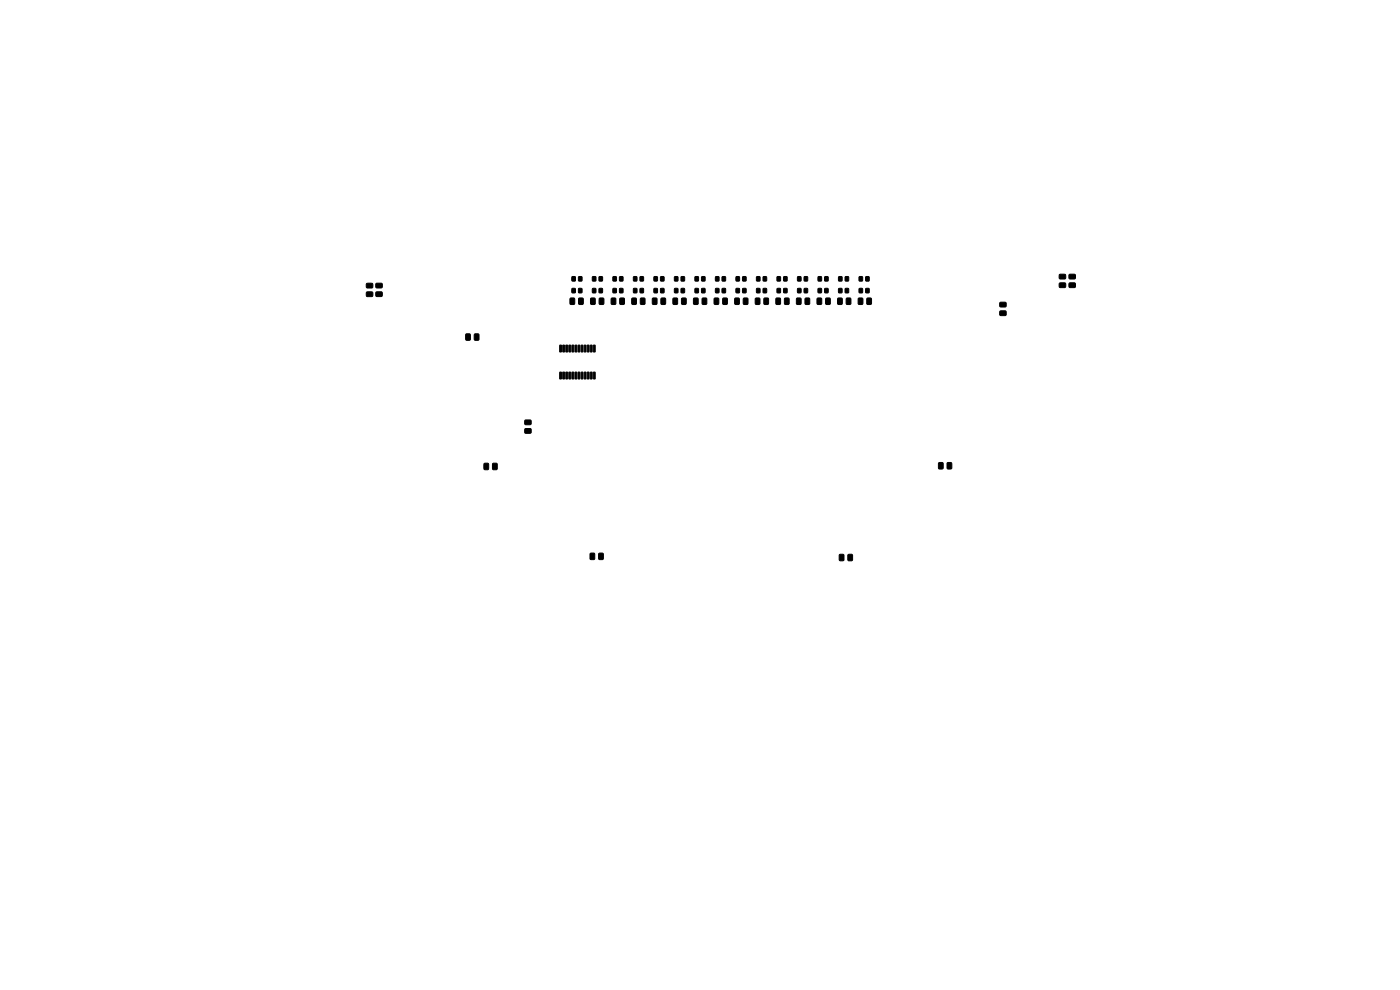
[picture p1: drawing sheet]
<svg xmlns="http://www.w3.org/2000/svg" width="297mm" height="210mm" viewBox="0 0 297 210" stroke-linecap="round" stroke-linejoin="round" font-family="sans-serif">
<g fill="#000" stroke="#000" stroke-width=".21">
<path d="M121.4 58.7h.6v.9h-.6zM122.8 58.7h.6v.9h-.6zM125.7 58.7h.7v.9h-.7zM127.1 58.7h.7v.9h-.7zM130.1 58.7h.6v.9h-.6zM131.5 58.7h.6v.9h-.6zM134.4 58.7h.7v.9h-.7zM135.8 58.7h.7v.9h-.7zM138.8 58.7h.6v.9h-.6zM140.2 58.7h.6v.9h-.6zM143.1 58.7h.7v.9h-.7zM144.5 58.7h.7v.9h-.7z"/>
<path d="M147.5 58.7h.6v.9h-.6zM148.9 58.7h.6v.9h-.6zM151.8 58.7h.7v.9h-.7zM153.2 58.7h.7v.9h-.7zM156.2 58.7h.6v.9h-.6zM157.6 58.7h.6v.9h-.6zM160.5 58.7h.7v.9h-.7zM161.9 58.7h.7v.9h-.7zM164.9 58.7h.7v.9h-.7zM166.3 58.7h.7v.9h-.7zM169.2 58.7h.7v.9h-.7zM170.6 58.7h.7v.9h-.7z"/>
<path d="M173.6 58.7h.7v.9h-.7zM175 58.7h.7v.9h-.7zM177.9 58.7h.7v.9h-.7zM179.3 58.7h.7v.9h-.7zM182.3 58.7h.7v.9h-.7zM183.7 58.7h.7v.9h-.7zM224.8 58.2h1.1l.2 .2v.6l-.3 .2h-1l-.1-.3zM226.8 58.2h1.2l.2 .2-.1 .6-.2 .2h-1l-.1-.3zM226.8 60.1l1.2-.1 .2 .2-.1 .7-.2 .1h-1l-.1-.2zM77.8 60.1h1.1l.2 .2v.6l-.3 .2h-.9l-.2-.2zM77.8 62l1.1-.1 .2 .3v.6l-.3 .1h-.9l-.2-.2zM79.8 60.1h1.2l.1 .2v.6l-.2 .2h-1l-.2-.3z"/>
<path d="M79.8 62l1.2-.1 .1 .2v.7l-.2 .1h-1l-.2-.2zM98.8 70.9l.8-.1 .2 .2v1l-.2 .2h-.6l-.2-.2zM100.7 70.9l.7-.1 .2 .2v1l-.1 .2h-.7l-.2-.2zM118.8 73.2l.3 .1v1.4l-.4-.1zM118.8 79h.3v1.4l-.4-.1zM119.4 73.2l.4 .1-.1 1.4-.3-.1zM119.4 79h.4l-.1 1.4-.3-.1zM120.1 73.2l.3 .1v1.4l-.4-.1zM120.1 79h.3v1.4l-.4-.1zM121 63.3l.7-.1 .2 .2v1l-.1 .2h-.6l-.3-.2zM120.7 73.2l.4 .1-.1 1.4-.3-.1zM120.7 79h.4l-.1 1.4-.3-.1z"/>
<path d="M121.4 61.2h.6v.9h-.6zM121.4 73.2l.3 .1v1.4l-.4-.1zM121.4 79h.3v1.4l-.4-.1zM122 73.2l.4 .1-.1 1.4-.3-.1zM122 79h.4l-.1 1.4-.3-.1zM122.8 63.3l.7-.1 .2 .2 .1 1-.2 .2h-.6l-.3-.2zM122.8 61.2h.6v.9h-.6zM122.7 73.2l.3 .1v1.4l-.4-.1zM122.7 79h.3v1.4l-.4-.1zM123.3 73.2l.4 .1-.1 1.4-.3-.1zM123.3 79h.4l-.1 1.4-.3-.1zM124 73.2l.3 .1v1.4l-.4-.1z"/>
<path d="M124 79h.3v1.4l-.4-.1zM124.6 73.2l.4 .1-.1 1.4-.3-.1zM124.6 79h.4l-.1 1.4-.3-.1zM125.3 63.3l.7-.1 .3 .2v1l-.2 .2h-.6l-.2-.2zM125.3 73.2l.3 .1v1.4l-.4-.1zM125.3 79h.3v1.4l-.4-.1zM125.7 61.2h.7v.9h-.7zM125.9 73.2l.4 .1-.1 1.4-.3-.1zM125.9 79h.4l-.1 1.4-.3-.1zM127.2 63.3l.7-.1 .2 .2v1l-.1 .2h-.7l-.2-.2zM127.1 61.2h.7v.9h-.7zM129.7 63.3l.7-.1 .2 .2 .1 1-.2 .2h-.6l-.2-.2z"/>
<path d="M130.1 61.2h.6v.9h-.6zM131.5 63.3l.7-.1 .3 .2v1l-.2 .2h-.6l-.2-.2zM131.5 61.2h.6v.9h-.6zM134.1 63.3l.7-.1 .2 .2v1l-.1 .2h-.6l-.3-.2zM134.4 61.2h.7v.9h-.7zM135.9 63.3l.7-.1 .2 .2 .1 1-.2 .2h-.6l-.3-.2zM135.8 61.2h.7v.9h-.7zM138.4 63.3l.7-.1 .3 .2v1l-.2 .2h-.6l-.2-.2zM138.8 61.2h.6v.9h-.6zM140.3 63.3l.7-.1 .2 .2v1l-.1 .2h-.7l-.2-.2zM140.2 61.2h.6v.9h-.6zM142.8 63.3l.7-.1 .2 .2 .1 1-.2 .2h-.6l-.2-.2z"/>
<path d="M143.1 61.2h.7v.9h-.7zM144.6 63.3l.7-.1 .3 .2v1l-.2 .2h-.6l-.2-.2zM144.5 61.2h.7v.9h-.7zM147.2 63.3l.7-.1 .2 .2v1l-.1 .2h-.6l-.3-.2zM147.5 61.2h.6v.9h-.6zM149 63.3l.7-.1 .2 .2 .1 1-.2 .2h-.6l-.3-.2zM148.9 61.2h.6v.9h-.6zM151.5 63.3l.7-.1 .3 .2v1l-.2 .2h-.6l-.2-.2zM151.8 61.2h.7v.9h-.7zM153.4 63.3l.7-.1 .2 .2v1l-.1 .2h-.7l-.2-.2zM153.2 61.2h.7v.9h-.7zM155.9 63.3l.7-.1 .2 .2 .1 1-.2 .2h-.6l-.2-.2z"/>
<path d="M156.2 61.2h.6v.9h-.6zM157.7 63.3l.7-.1 .3 .2v1l-.2 .2h-.6l-.2-.2zM157.6 61.2h.6v.9h-.6zM160.3 63.3l.7-.1 .2 .2v1l-.1 .2h-.6l-.3-.2zM160.5 61.2h.7v.9h-.7zM162.1 63.3l.7-.1 .2 .2 .1 1-.2 .2h-.6l-.2-.2zM161.9 61.2h.7v.9h-.7zM164.6 63.3l.7-.1 .3 .2v1l-.2 .2h-.6l-.2-.2zM164.9 61.2h.7v.9h-.7zM166.5 63.3l.7-.1 .2 .2v1l-.1 .2h-.7l-.2-.2zM166.3 61.2h.7v.9h-.7zM169 63.3l.7-.1 .2 .2 .1 1-.2 .2h-.6l-.2-.2z"/>
<path d="M169.2 61.2h.7v.9h-.7zM170.6 61.2h.7v.9h-.7zM170.8 63.3l.7-.1 .3 .2v1l-.2 .2h-.6l-.2-.2zM173.4 63.3l.7-.1 .2 .2v1l-.1 .2h-.6l-.3-.2zM173.6 61.2h.7v.9h-.7zM175 61.2h.7v.9h-.7zM175.2 63.3l.7-.1 .2 .2 .1 1-.2 .2h-.6l-.2-.2zM177.7 63.3l.8-.1 .2 .2v1l-.2 .2h-.6l-.2-.2zM177.9 61.2h.7v.9h-.7zM179.3 61.2h.7v.9h-.7zM179.6 63.3l.7-.1 .2 .2v1l-.1 .2h-.6l-.3-.2zM182.1 63.3l.7-.1 .2 .2 .1 1-.2 .2h-.6l-.2-.2z"/>
<path d="M182.3 61.2h.7v.9h-.7zM183.7 61.2h.7v.9h-.7zM183.9 63.3l.7-.1 .3 .2v1l-.2 .2h-.6l-.2-.2zM212.1 66l1.2-.1 .2 .3v.6l-.3 .2-1-.1-.1-.2zM212.1 64.2l1.2-.1 .2 .3v.6l-.3 .1h-1l-.1-.2zM224.8 60.1l1.1-.1 .2 .2v.7l-.3 .1h-1l-.1-.2zM102.7 98.3h.7l.3 .1v1l-.2 .2-.6 .1-.2-.2zM104.5 98.3h.7l.3 .1v1l-.2 .2-.6 .1-.2-.2zM111.4 91l1.1-.1 .2 .3v.6l-.3 .1h-.9l-.2-.2zM111.4 89.1h1.1l.2 .2v.6l-.3 .2h-.9l-.2-.2zM199.1 98.2l.7-.1 .3 .2v1l-.2 .2h-.6l-.2-.2zM201 98.2l.7-.1 .2 .2v1l-.1 .2h-.7l-.2-.2z"/>
<path d="M125.2 117.4l.7-.1 .3 .2v1l-.2 .2h-.6l-.2-.1zM127.1 117.4l.7-.1 .2 .2v1l-.1 .2h-.7l-.2-.1zM178.1 117.6h.7l.2 .1v1l-.1 .3h-.6l-.3-.2zM179.9 117.6h.7l.3 .1v1l-.2 .3h-.6l-.2-.2z"/>
</g>
</svg>
